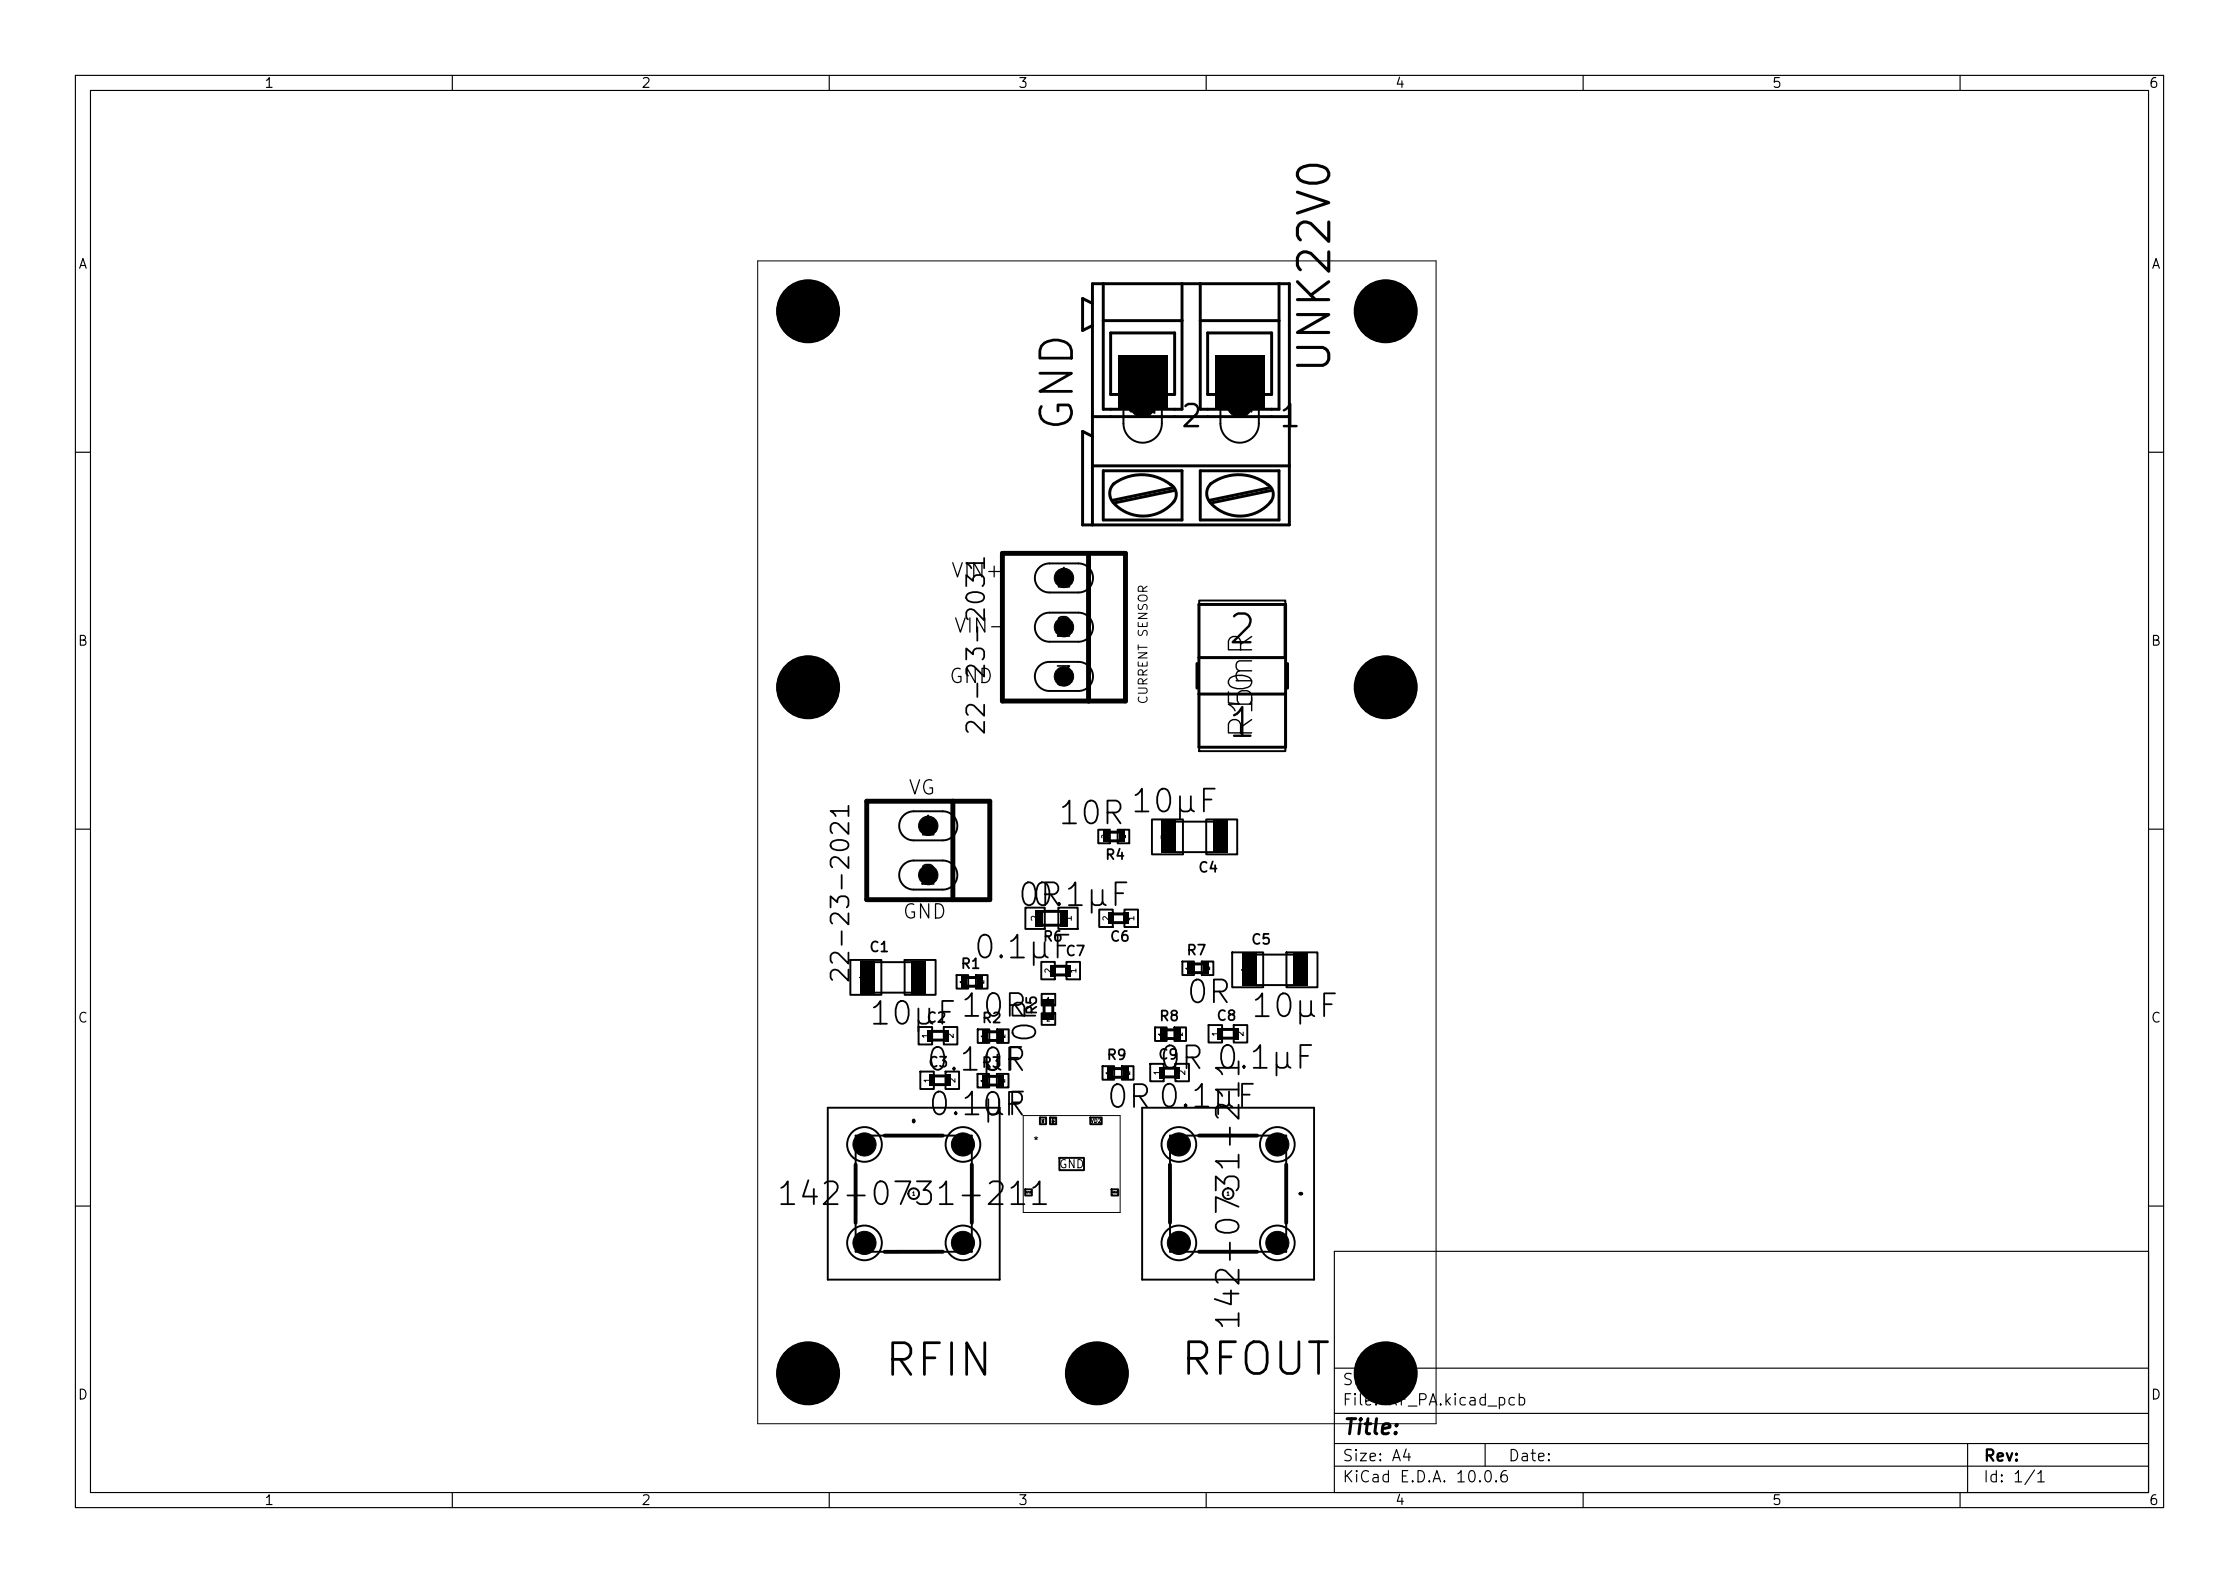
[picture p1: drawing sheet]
<svg xmlns="http://www.w3.org/2000/svg" width="297mm" height="210mm" viewBox="0 0 297 210" stroke-linecap="round" stroke-linejoin="round" font-family="sans-serif">
<defs><g id="words">
<g font-size="4.2">
<text x="177.5" y="49.9" transform="rotate(-90 177.5 49.9)">UNK22V0</text>
<text x="143.4" y="57.5" transform="rotate(-90 143.4 57.5)">GND</text>
<text x="117" y="183.6">RFIN</text>
<text x="156.3" y="183.5">RFOUT</text>
</g>
<g font-size="3.8">
<text x="162.6" y="86.4">2</text>
<text x="162.6" y="98.8">1</text>
</g>
<g font-size="3.4">
<text x="154.2" y="55.6" transform="rotate(-90 154.2 55.6)">2</text>
<text x="167" y="55.6" transform="rotate(-90 167 55.6)">1</text>
</g>
<g font-size="3.1">
<text x="167" y="94.3" transform="rotate(-90 167 94.3)">5mR</text>
<text x="167" y="98.3" transform="rotate(-90 167 98.3)">R10</text>
</g>
<g font-size="3">
<text x="140.1" y="110.1">10R</text>
<text x="149.7" y="108.6">10µF</text>
<text x="134.8" y="121">0R</text>
<text x="136.6" y="121">0.1µF</text>
<text x="128.9" y="127.9">0.1µF</text>
<text x="115" y="136.7">10µF</text>
<text x="127.2" y="135.7">10R</text>
<text x="157.1" y="133.9">0R</text>
<text x="165.7" y="135.7">10µF</text>
<text x="122.6" y="142.8">0.1µF</text>
<text x="130" y="142.9">0R</text>
<text x="138.2" y="138.6" transform="rotate(-90 138.2 138.6)">0R</text>
<text x="153.5" y="142.6">0R 0.1µF</text>
<text x="122.9" y="148.7">0.1µF</text>
<text x="129.9" y="148.8">0R</text>
<text x="146.5" y="147.8">0R0.1µF</text>
<text x="102.8" y="160.7">142-0731-211</text>
<text x="165.2" y="176.8" transform="rotate(-90 165.2 176.8)">142-0731-211</text>
</g>
<g font-size="2.9">
<text x="156.4" y="57.4">2</text>
<text x="169.5" y="57.4">1</text>
</g>
<g font-size="2.6">
<text x="139.6" y="78.6">1</text>
<text x="139.6" y="85.2">2</text>
<text x="139.6" y="91.7">3</text>
<text x="121.7" y="111.5">1</text>
<text x="121.7" y="118">2</text>
</g>
<g font-size="2.4">
<text x="131.3" y="97.8" transform="rotate(-90 131.3 97.8)">22-23-2031</text>
<text x="113.3" y="130.7" transform="rotate(-90 113.3 130.7)">22-23-2021</text>
</g>
<text font-size="2" x="178" y="190.8">Title:</text>
<g font-size="1.9">
<text x="126" y="77.1">VIN+</text>
<text x="126.4" y="84.4">VIN-</text>
<text x="125.8" y="91.1">GND</text>
<text x="120.4" y="105.9">VG</text>
<text x="119.6" y="122.4">GND</text>
</g>
<g font-size="1.5">
<text x="156" y="111.9" transform="rotate(-90 156 111.9)">2</text>
<text x="163.2" y="111.9" transform="rotate(-90 163.2 111.9)">1</text>
<text x="116" y="130.6" transform="rotate(-90 116 130.6)">1</text>
<text x="123.2" y="130.6" transform="rotate(-90 123.2 130.6)">2</text>
<text x="166.7" y="129.6" transform="rotate(-90 166.7 129.6)">1</text>
<text x="173.9" y="129.6" transform="rotate(-90 173.9 129.6)">2</text>
<text x="178" y="184.1">Sheet:</text>
<text x="178" y="186.8">File: RF_PA.kicad_pcb</text>
<text x="178" y="197">KiCad E.D.A. 10.0.6</text>
<text x="178" y="194.2">Size: A4</text>
<text x="200" y="194.2">Date:</text>
<text x="263" y="197">Id: 1/1</text>
<text x="263" y="194.2">Rev:</text>
</g>
<g font-size="1.3">
<text x="35" y="12">1</text>
<text x="85" y="12">2</text>
<text x="135" y="12">3</text>
<text x="185" y="12">4</text>
<text x="235" y="12">5</text>
<text x="285" y="12">6</text>
<text x="10.3" y="36">A</text>
<text x="285.3" y="36">A</text>
<text x="10.2" y="86">B</text>
<text x="285.2" y="86">B</text>
<text x="146.5" y="114.4">R4</text>
<text x="158.8" y="116.1">C4</text>
<text x="138.2" y="125.2">R6</text>
<text x="147.1" y="125.2">C6</text>
<text x="165.9" y="125.6">C5</text>
<text x="115.2" y="126.6">C1</text>
<text x="127.3" y="128.9">R1</text>
<text x="141.2" y="127.2">C7</text>
<text x="157.3" y="127.1">R7</text>
<text x="10.2" y="136">C</text>
<text x="122.8" y="136">C2</text>
<text x="130.1" y="136">R2</text>
<text x="137.9" y="134.8" transform="rotate(-90 137.9 134.8)">R5</text>
<text x="153.7" y="135.8">R8</text>
<text x="161.3" y="135.7">C8</text>
<text x="285.2" y="136">C</text>
<text x="123" y="141.9">C3</text>
<text x="130.1" y="142">R3</text>
<text x="146.7" y="140.9">R9</text>
<text x="153.5" y="140.9">C9</text>
<text x="10.2" y="186">D</text>
<text x="285.2" y="186">D</text>
<text x="35" y="200">1</text>
<text x="85" y="200">2</text>
<text x="135" y="200">3</text>
<text x="185" y="200">4</text>
<text x="235" y="200">5</text>
<text x="285" y="200">6</text>
</g>
<text font-size="1.2" x="152.5" y="93.5" transform="rotate(-90 152.5 93.5)">CURRENT SENSOR</text>
<text font-size="1.1" x="140.4" y="155.3">GND</text>
<g font-size=".9">
<text x="138" y="122.4" transform="rotate(-90 138 122.4)">2</text>
<text x="142.4" y="122.4" transform="rotate(-90 142.4 122.4)">1</text>
<text x="137" y="152">*</text>
</g>
<g font-size=".8">
<text x="147.3" y="122.3" transform="rotate(-90 147.3 122.3)">2</text>
<text x="150.6" y="122.3" transform="rotate(-90 150.6 122.3)">1</text>
<text x="139.6" y="129.2" transform="rotate(-90 139.6 129.2)">2</text>
<text x="143" y="129.2" transform="rotate(-90 143 129.2)">1</text>
<text x="123.3" y="137.8" transform="rotate(-90 123.3 137.8)">1</text>
<text x="126.7" y="137.8" transform="rotate(-90 126.7 137.8)">2</text>
<text x="161.8" y="137.6" transform="rotate(-90 161.8 137.6)">1</text>
<text x="165.1" y="137.6" transform="rotate(-90 165.1 137.6)">2</text>
<text x="123.6" y="143.8" transform="rotate(-90 123.6 143.8)">1</text>
<text x="126.9" y="143.8" transform="rotate(-90 126.9 143.8)">2</text>
<text x="154.1" y="142.7" transform="rotate(-90 154.1 142.7)">1</text>
<text x="157.4" y="142.7" transform="rotate(-90 157.4 142.7)">2</text>
</g>
<g font-size=".6">
<text x="146.9" y="111.3" transform="rotate(-90 146.9 111.3)">2</text>
<text x="149.5" y="111.3" transform="rotate(-90 149.5 111.3)">1</text>
<text x="128.1" y="130.6" transform="rotate(-90 128.1 130.6)">1</text>
<text x="130.7" y="130.6" transform="rotate(-90 130.7 130.6)">2</text>
<text x="158.1" y="128.8" transform="rotate(-90 158.1 128.8)">1</text>
<text x="160.6" y="128.8" transform="rotate(-90 160.6 128.8)">2</text>
<text x="130.9" y="137.8" transform="rotate(-90 130.9 137.8)">1</text>
<text x="133.5" y="137.8" transform="rotate(-90 133.5 137.8)">2</text>
<text x="138.7" y="133.1">1</text>
<text x="138.7" y="135.6">2</text>
<text x="154.4" y="137.5" transform="rotate(-90 154.4 137.5)">1</text>
<text x="157" y="137.5" transform="rotate(-90 157 137.5)">2</text>
<text x="130.9" y="143.7" transform="rotate(-90 130.9 143.7)">1</text>
<text x="133.5" y="143.7" transform="rotate(-90 133.5 143.7)">2</text>
<text x="147.5" y="142.7" transform="rotate(-90 147.5 142.7)">1</text>
<text x="150" y="142.7" transform="rotate(-90 150 142.7)">2</text>
</g>
<g font-size=".5">
<text x="144.6" y="149.1">VD2</text>
<text x="120.9" y="158.7">1</text>
<text x="162.6" y="158.7">1</text>
</g>
<g font-size=".3">
<text x="138.6" y="149" transform="rotate(-90 138.6 149)">VG</text>
<text x="139.9" y="149.1" transform="rotate(-90 139.9 149.1)">VD1</text>
</g>
<text font-size=".2" x="136" y="158.4">RFIN</text>
</g></defs>
<g fill="none" stroke="#000" stroke-width=".15">
<path d="M10 10h277v190h-277zM12 12h273v186h-273zM60 10v2M110 10v2M160 10v2M210 10v2M260 10v2M10 60h2M285 60h2M10 110h2M285 110h2M10 160h2"/>
<path d="M177 166h108v32h-108zM285 160h2M60 198v2M110 198v2M160 198v2M177 194.5h108M177 191.5h108M177 187.5h108M177 181.5h108M197 191.5v3M210 198v2M260 198v2"/>
<path d="M261 191.5v6.5"/>
</g>
<g fill="none" stroke="#000" stroke-width=".39">
<path d="M146.3 37.6v16.7h10.5v-16.7M159.2 37.6v16.7h10.5v-16.7M144.9 55.3h26.1M144.9 40.3l-1.3-.7v4.2l1.3-.6M144.9 57.9l-1.3-.7v12.4h27.4v-32h-26.1v32M146.3 42.5h10.5M148.3 52.3h-1v-8.1h8.5v8.1h-1M159.2 42.5h10.5M161.2 52.3h-1v-8.1h8.5v8.1h-1M144.9 61.8h26.1M146.3 62.5h10.5v6.5h-10.5zM147.7 64.2a6.3 6.3 0 0 1 7.7 .1"/>
<path d="M147.8 64.1a1.76 1.76 0 0 0-.1 2.5M155.3 64.3a1.52 1.52 0 0 1 .3 2.3M155.4 64.7l-7.8 1.7M155.8 66.5a5.3 5.3 0 0 1-8.2 .1M155.8 65.1l-7.9 1.6M159.2 62.5h10.5v6.5h-10.5zM160.5 64.2a6.3 6.3 0 0 1 7.7 .1M160.7 64.1a1.76 1.76 0 0 0-.2 2.5M168.1 64.3a1.52 1.52 0 0 1 .4 2.3M168.3 64.7l-7.8 1.7M168.6 65.1l-7.8 1.6M168.6 66.5a5.3 5.3 0 0 1-8.1 .1"/>
<path d="M158.8 88v3.3M159 80.2h11.5v18.9h-11.5zM159 92.1h11.5M170.5 80.2v7h-11.5M170.8 88v3.3M147.1 110.4h1.3M147.1 111.5h1.3M123.8 136.8h1.2M123.8 138h1.2M128.3 129.7h1.3M128.3 130.8h1.3M131.1 136.9h1.3"/>
<path d="M131.1 138h1.3M138.4 122.7h2.2M138.4 120.9h2.2M138.5 133.3v1.2M139.7 133.3v1.2M140.1 128.2h1.2M140.1 129.3h1.2M147.8 121.2h1.2M147.8 122.4h1.2M154.6 136.6h1.3M154.6 137.8h1.3M158.3 127.9h1.2"/>
<path d="M158.3 129h1.2M162.3 136.6h1.2M162.3 137.7h1.2M124 142.7h1.3M124 143.9h1.3M131.1 142.8h1.3M131.1 143.9h1.3M147.7 141.8h1.2M147.7 142.9h1.2M154.5 141.7h1.3M154.5 142.9h1.3"/>
</g>
<g fill="#000">
<path d="M148.3 47.1h6.5v7.2h-6.5zM161.2 47.1h6.5v7.2h-6.5zM146.3 110.2h.8v1.5h-.8zM148.4 110.2h.8v1.5h-.8zM154.1 108.8h1.9v4.4h-1.9zM160.9 108.8h1.9v4.4h-1.9zM114.1 127.5h1.9v4.4h-1.9zM120.9 127.5h1.9v4.3h-1.9zM123 136.6h.8v1.6h-.8zM125.1 136.6h.8v1.6h-.8zM127.5 129.5h.8v1.5h-.8zM129.6 129.5h.8v1.5h-.8z"/>
<path d="M130.3 136.7h.8v1.5h-.8zM132.4 136.7h.8v1.5h-.8zM137.3 120.7h1.1v2.2h-1.1zM138.3 132.5h1.5v.8h-1.5zM138.3 134.6h1.5v.7h-1.5zM139.3 128h.7v1.5h-.7zM140.6 120.7h1v2.2h-1zM141.3 128h.8v1.5h-.8zM146.9 121h.8v1.6h-.8zM149 121h.8v1.6h-.8zM153.8 136.4h.8v1.6h-.8zM155.9 136.4h.8v1.6h-.8z"/>
<path d="M157.5 127.7h.7v1.5h-.7zM159.6 127.7h.7v1.5h-.7zM161.5 136.4h.7v1.5h-.7zM163.5 136.4h.8v1.5h-.8zM164.7 126.5h2v4.4h-2zM171.6 126.5h1.9v4.3h-1.9zM123.2 142.6h.8v1.5h-.8zM125.3 142.6h.8v1.5h-.8zM130.3 142.6h.8v1.6h-.8zM132.4 142.6h.8v1.6h-.8zM146.9 141.6h.8v1.5h-.8zM149 141.6h.7v1.5h-.7z"/>
<path d="M153.7 141.5h.8v1.6h-.8zM155.8 141.5h.8v1.6h-.8z"/>
</g>
<g fill="none" stroke="#000" stroke-width=".26">
<path d="M149.8 49.3a2.55 2.55 0 0 1 2.7-.6 2.55 2.55 0 0 1 1.6 2.4v5.1a2.55 2.55 0 0 1-2.5 2.5 2.55 2.55 0 0 1-2.6-2.5v-5.1a2.55 2.55 0 0 1 .8-1.8zM162.6 49.3a2.55 2.55 0 0 1 2.8-.6 2.55 2.55 0 0 1 1.6 2.4v5.1a2.55 2.55 0 0 1-2.6 2.5 2.55 2.55 0 0 1-2.5-2.5v-5.1a2.55 2.55 0 0 1 .7-1.8zM137.8 75.3a1.93 1.93 0 0 1 1.4-.6h3.9a1.93 1.93 0 0 1 1.9 2 1.93 1.93 0 0 1-1.9 1.9h-3.9a1.93 1.93 0 0 1-1.8-1.2 1.93 1.93 0 0 1 .4-2.1zM159.1 79.7h11.4v7.5h-11.4zM137.8 81.8a1.93 1.93 0 0 1 1.4-.5h3.9a1.93 1.93 0 0 1 1.9 1.9 1.93 1.93 0 0 1-1.9 1.9h-3.9a1.93 1.93 0 0 1-1.8-1.2 1.93 1.93 0 0 1 .4-2.1zM137.8 88.4a1.93 1.93 0 0 1 1.4-.6h3.9a1.93 1.93 0 0 1 1.9 1.9 1.93 1.93 0 0 1-1.9 2h-3.9a1.93 1.93 0 0 1-1.8-1.2 1.93 1.93 0 0 1 .4-2.1zM159.1 92.1h11.4v7.6h-11.4zM119.8 108.2a1.93 1.93 0 0 1 1.4-.6h3.9a1.93 1.93 0 0 1 1.9 2 1.93 1.93 0 0 1-1.9 1.9h-3.9a1.93 1.93 0 0 1-1.8-1.2 1.93 1.93 0 0 1 .4-2.1zM119.8 114.7a1.93 1.93 0 0 1 1.4-.5h3.9a1.93 1.93 0 0 1 1.9 1.9 1.93 1.93 0 0 1-1.9 1.9h-3.9a1.93 1.93 0 0 1-1.8-1.2 1.93 1.93 0 0 1 .4-2.1zM145.7 110.1h1.5v1.8h-1.5zM148.3 110.1h1.5v1.8h-1.5zM152.8 108.7h4.1v4.6h-4.1z"/>
<path d="M156 109h4.9M156 113h4.9M160 108.7h4.1v4.6h-4.1zM112.8 127.4h4.1v4.6h-4.1zM116 127.6h4.9M116 131.7h4.9M120 127.4h4.1v4.6h-4.1zM121.8 136.2h1.8v2.4h-1.8zM125.2 136.2h1.8v2.4h-1.8zM126.9 129.4h1.5v1.8h-1.5zM129.5 129.4h1.5v1.8h-1.5zM129.7 136.6h1.5v1.8h-1.5z"/>
<path d="M132.3 136.6h1.5v1.8h-1.5zM136 120.4h2.6v2.8h-2.6zM138.1 127.6h1.8v2.3h-1.8zM138.2 131.9h1.8v1.5h-1.8zM138.2 134.4h1.8v1.6h-1.8zM140.4 120.4h2.6v2.8h-2.6zM141.5 127.6h1.8v2.3h-1.8zM145.8 120.7h1.8v2.3h-1.8zM149.2 120.7h1.8v2.3h-1.8zM153.2 136.3h1.6v1.8h-1.6zM155.8 136.3h1.5v1.8h-1.5zM156.8 127.6h1.6v1.8h-1.6z"/>
<path d="M159.4 127.6h1.6v1.8h-1.6zM160.3 136h1.8v2.3h-1.8zM163.4 126.3h4.2v4.7h-4.2zM163.7 136h1.8v2.3h-1.8zM166.6 126.6h5M166.6 130.7h5M170.6 126.3h4.2v4.7h-4.2zM109.8 147h22.8v22.8h-22.8zM113.5 150.7h15.4v15.4h-15.4zM122.1 142.2h1.8v2.3h-1.8zM125.4 142.2h1.8v2.3h-1.8zM129.7 142.5h1.5v1.8h-1.5z"/>
<path d="M132.2 142.5h1.6v1.8h-1.6zM136 157.8h.9v.8h-.9zM137.9 148.3h.9v.8h-.9zM139.3 148.3h.8v.8h-.8zM140.5 153.6h3.3v1.6h-3.3zM144.6 148.3h1.5v.8h-1.5zM146.2 141.4h1.6v1.8h-1.6zM147.4 157.8h.9v.8h-.9zM148.8 141.4h1.6v1.8h-1.6zM151.5 147h22.8v22.8h-22.8zM152.6 141.1h1.8v2.3h-1.8zM155.2 150.7h15.4v15.4h-15.4z"/>
<path d="M155.9 141.1h1.8v2.3h-1.8z"/>
<circle cx="107.2" cy="41.3" r="4.1"/>
<circle cx="183.8" cy="41.3" r="4.1"/>
<circle cx="107.2" cy="91.2" r="4.1"/>
<circle cx="183.8" cy="91.2" r="4.1"/>
<circle cx="114.7" cy="151.8" r="2.3"/>
<circle cx="121.2" cy="158.4" r=".72"/>
<circle cx="121.2" cy="148.7" r=".13"/>
<circle cx="127.7" cy="151.8" r="2.3"/>
<circle cx="156.4" cy="151.8" r="2.3"/>
<circle cx="162.9" cy="158.4" r=".72"/>
<circle cx="169.4" cy="151.8" r="2.3"/>
<circle cx="172.5" cy="158.4" r=".13"/>
<circle cx="114.7" cy="164.9" r="2.3"/>
<circle cx="127.7" cy="164.9" r="2.3"/>
<circle cx="156.4" cy="164.9" r="2.3"/>
<circle cx="169.4" cy="164.9" r="2.3"/>
<circle cx="107.2" cy="182.2" r="4.1"/>
<circle cx="145.5" cy="182.2" r="4.1"/>
<circle cx="183.8" cy="182.2" r="4.1"/>
</g>
<path d="M100.5 34.6h90v154.3h-90zM135.7 148h12.9v12.9h-12.9z" fill="none" stroke="#000" stroke-width=".13"/>
<path d="M113.5 154.5v7.7M117.3 150.7h7.8M128.9 154.5v7.7M155.2 154.5v7.7M159.1 150.6l7.7 .1M170.6 154.5v7.7M125.1 166.1h-7.8M159.1 166.1h7.7" fill="none" stroke="#000" stroke-width=".51"/>
<g fill="#000" stroke="#000" stroke-width=".13">
<circle cx="107.2" cy="41.3" r="4.1"/>
<circle cx="151.6" cy="53.6" r="1.7"/>
<circle cx="164.4" cy="53.6" r="1.7"/>
<circle cx="183.8" cy="41.3" r="4.1"/>
<circle cx="141.1" cy="76.7" r="1.29"/>
<circle cx="107.2" cy="91.2" r="4.1"/>
<circle cx="141.1" cy="89.7" r="1.29"/>
<circle cx="141.1" cy="83.2" r="1.29"/>
<circle cx="183.8" cy="91.2" r="4.1"/>
<circle cx="123.1" cy="109.6" r="1.29"/>
<circle cx="123.1" cy="116.1" r="1.29"/>
<circle cx="114.7" cy="151.8" r="1.53"/>
<circle cx="121.2" cy="148.6" r=".13"/>
<circle cx="121.2" cy="148.8" r=".13"/>
<circle cx="127.7" cy="151.8" r="1.53"/>
<circle cx="156.4" cy="151.8" r="1.53"/>
<circle cx="169.4" cy="151.8" r="1.53"/>
<circle cx="172.4" cy="158.4" r=".13"/>
<circle cx="172.7" cy="158.4" r=".13"/>
<circle cx="114.7" cy="164.9" r="1.53"/>
<circle cx="127.7" cy="164.9" r="1.53"/>
<circle cx="156.4" cy="164.9" r="1.53"/>
<circle cx="169.4" cy="164.9" r="1.53"/>
<circle cx="107.2" cy="182.2" r="4.1"/>
<circle cx="145.5" cy="182.2" r="4.1"/>
<circle cx="183.8" cy="182.2" r="4.1"/>
</g>
<path d="M133 73.4h16.3v19.6h-16.3zM144.4 73.4v19.6M115 106.3h16.3v13.1h-16.3zM126.4 106.3v13.1" fill="none" stroke="#000" stroke-width=".65"/>
<use href="#words"/>
</svg>
